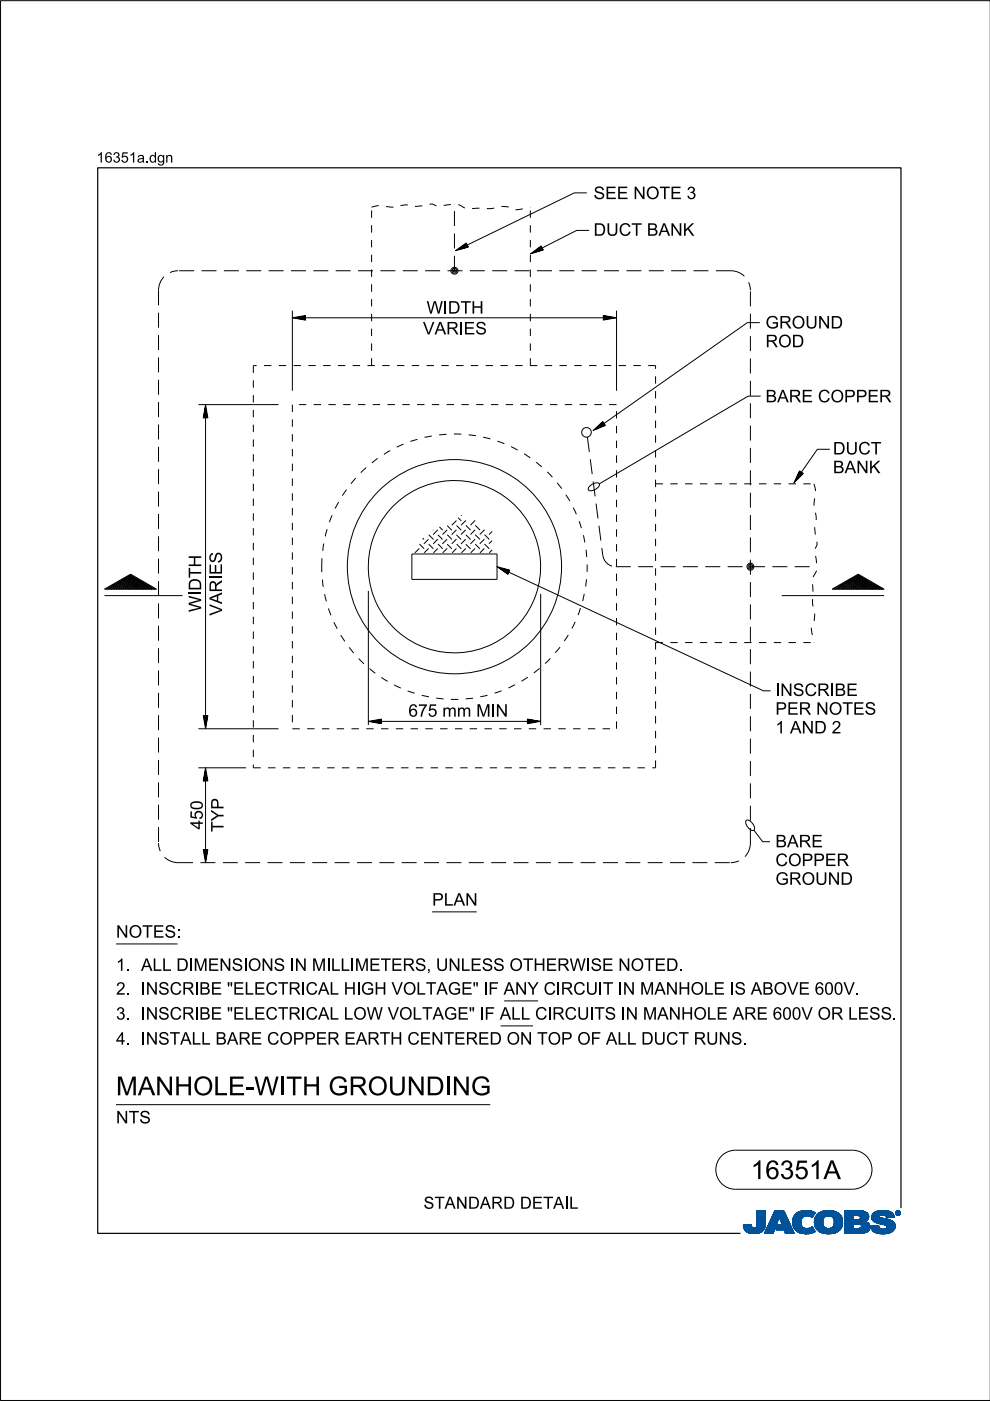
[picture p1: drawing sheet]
<svg xmlns="http://www.w3.org/2000/svg" width="210mm" height="297mm" viewBox="0 0 210 297" stroke-linecap="round" stroke-linejoin="round" font-family="sans-serif">
<defs><g id="words">
<g font-size="4">
<text x="24.6" y="232.2">M</text>
<text x="29.2" y="232.2">AN</text>
<text x="36.9" y="232.2">H</text>
<text x="40.9" y="232.2">OLE-</text>
<text x="60.7" y="232.2">TH</text>
<text x="69.6" y="232.2">GROUN</text>
<text x="90.3" y="232.2">DI</text>
<text x="95.8" y="232.2">N</text>
<text x="99.8" y="232.2">G</text>
<text x="159.2" y="250">16351A</text>
</g>
<g font-size="2.6">
<text x="125.8" y="42.2">SEE N</text>
<text x="137" y="42.2">OTE 3</text>
<text x="125.8" y="50">DUCT BAN</text>
<text x="144.8" y="50">K</text>
<text x="89.7" y="70.9">VARI</text>
<text x="90.4" y="66.5">W I</text>
<text x="95" y="66.5">DTH</text>
<text x="98.3" y="70.9">ES</text>
<text x="162.3" y="69.7">GROUN</text>
<text x="176.1" y="69.7">D</text>
<text x="162.3" y="73.6">ROD</text>
<text x="162.3" y="85.3">BARE COPPER</text>
<text x="176.6" y="100.3">BAN</text>
<text x="176.6" y="96.4">DUCT</text>
<text x="184.2" y="100.3">K</text>
<text x="42.7" y="129.8" transform="rotate(-90 42.7 129.8)">WIDTH</text>
<text x="47.1" y="130.5" transform="rotate(-90 47.1 130.5)">VARIES</text>
<text x="164.4" y="147.6">I</text>
<text x="168.1" y="147.6">SCRI</text>
<text x="176.9" y="147.6">BE</text>
<text x="86.6" y="152">675mm M</text>
<text x="104.1" y="152">I</text>
<text x="164.4" y="155.5">1AN</text>
<text x="164.4" y="151.5">PER N</text>
<text x="172.6" y="155.5">D 2</text>
<text x="175.7" y="151.5">OTES</text>
<text x="43" y="175.9" transform="rotate(-90 43 175.9)">450</text>
<text x="47.4" y="176.4" transform="rotate(-90 47.4 176.4)">TYP</text>
<text x="164.4" y="179.7">BARE</text>
<text x="164.4" y="183.6">COPPER</text>
<text x="164.4" y="187.6">GROUN</text>
<text x="178.2" y="187.6">D</text>
<text x="91.6" y="192">PLAN</text>
<text x="24.6" y="198.8">N</text>
<text x="27.3" y="198.8">OTES:</text>
<text x="24.6" y="205.8">1. ALLDI</text>
<text x="58" y="205.8">S I</text>
<text x="78.3" y="205.8">ETERS,UN</text>
<text x="125.2" y="205.8">SE N</text>
<text x="133.7" y="205.8">OTED.</text>
<text x="24.6" y="210.9">2. I</text>
<text x="42.2" y="210.9">BE &quot;</text>
<text x="49.4" y="210.9">ELECTRI</text>
<text x="64.8" y="210.9">CALH</text>
<text x="76.5" y="210.9">GH</text>
<text x="83" y="210.9">VOLTAGE&quot;I</text>
<text x="103.5" y="210.9">F AN</text>
<text x="111.8" y="210.9">Y CI</text>
<text x="118.9" y="210.9">RCUI</text>
<text x="138.7" y="210.9">AN</text>
<text x="146.4" y="210.9">OLE I</text>
<text x="155.7" y="210.9">S ABOVE 600V.</text>
<text x="24.6" y="216.2">3. I</text>
<text x="24.6" y="221.5">4. I</text>
<text x="33.5" y="221.5">STALLBARE COPPER EARTH</text>
<text x="42.2" y="216.2">BE &quot;</text>
<text x="49.4" y="216.2">ELECTRI</text>
<text x="64.8" y="216.2">CALLOW</text>
<text x="82.2" y="216.2">VOLTAGE&quot;I</text>
<text x="86.4" y="221.5">CEN</text>
<text x="94.1" y="221.5">TERED ON</text>
<text x="102.7" y="216.2">F ALLCI</text>
<text x="113.9" y="221.5">TOP OF ALLDUCT RUN</text>
<text x="117.1" y="216.2">RCUI</text>
<text x="126" y="216.2">TS I</text>
<text x="139.3" y="216.2">AN</text>
<text x="147" y="216.2">OLE ARE 600V OR LESS.</text>
<text x="24.6" y="238.2">N</text>
<text x="27.3" y="238.2">TS</text>
<text x="89.8" y="256.3">STAN</text>
<text x="99.2" y="256.3">DARD DETAI</text>
<text x="120.6" y="256.3">L</text>
</g>
<g font-size="2.2">
<text x="20.5" y="34.5">16351a.</text>
<text x="31.6" y="34.5">dgn</text>
</g>
</g></defs>
<g fill="none" stroke="#00539a" stroke-width=".21">
<path d="M157.6 259.8h1.7M157.6 259.9h1.7M157.6 259.9l1.7 .1M157.6 260h1.8M158.1 259.7h1.2M159.3 259.7h-1.7l.1 .7M159.3 259.7h-.9M159.3 259.7l.1 .3M159.4 260l.1 .3M160.4 260l-.2 .3h2M160.5 259.6h1.8M160.5 259.6l-.1 .4"/>
<path d="M160.5 259.7h1.8M160.5 256.7v2.9M160.5 256.9h1.8M160.5 257.5h1.8M160.5 256.7h1.8v2.7M160.5 256.8h1.8M160.5 256.8l1.8 .1M160.5 256.9l1.8 .1M160.5 257h1.8M160.5 257.1h1.8M160.5 257.2h1.8M160.5 257.2l1.8 .1"/>
<path d="M160.5 257.3h1.8M160.5 257.4h1.8M160.5 257.4l1.8 .1M160.5 257.6h1.8M160.5 257.6l1.8 .1M160.5 257.7h1.8M160.5 257.8h1.8M160.5 257.9h1.8M160.5 258h1.8M160.5 258.1h1.8M160.5 258.1l1.8 .1M160.5 258.2h1.8"/>
<path d="M160.5 258.3h1.8M160.5 258.3l1.8 .1M160.5 258.4h1.8M160.5 258.5h1.8M160.5 258.5l1.8 .1M160.5 258.6h1.8M160.5 258.6l1.8 .1M160.5 258.7h1.8M160.5 258.8h1.8M160.5 258.9h1.8M160.5 259h1.8M160.5 259.1h1.8"/>
<path d="M160.5 259.2h1.8M160.5 259.3h1.8M160.5 259.8h1.8M162.2 260h-1.8M162.2 259.9v.3M162.2 259.9h-1.8M162.2 259.8h-1.7M162.3 259.4l-.1 .5M162.3 259.4v-2.7h-1.8v2.9M162.3 259.5h-1.8M162.3 259.6h-1.8M162.3 256.7l-1.8 .1"/>
<path d="M162.3 259.4h-1.8M163.7 258.1h3.1M163.7 258h3.1M163.7 257.9h3M163.8 257.8h2.9M163.8 257.7h2.9M163.8 257.7h2.8M163.9 257.6h2.7M163.9 257.5h2.7M164 257.4h2.5M164 257.3h2.5M164.1 257.2h2.3"/>
<path d="M164.1 257.1h2.3M164.1 257h2.3M164.2 257h2.1M164.2 256.9h2.1M164.2 256.8h2.1M164.3 256.7h1.9l2.2 4.8h-1.9l-.3-.8h-1.7l.4-1h1l-.7-1.7-1.3 3.5h-1.8zM164.5 260h-1.7M164.5 259.9l-1.7 .1M164.5 259.9h-1.7M164.5 259.8l-1.7 .1M164.6 259.8h-1.7M164.6 259.7l-1.7 .1"/>
<path d="M164.6 259.7h-1.7M164.6 259.6h-1.7M164.6 259.5l-1.6 .1M164.7 259.5h-1.7M164.7 259.4l-1.7 .1M164.7 259.4h-1.7M164.7 259.3l-1.6 .1M164.7 259.3h-1.6M164.8 259.2l-1.7 .1M164.8 259.2h-1.7M164.8 259.1l-1.6 .1M164.8 260h2.9"/>
<path d="M164.8 259.1h-1.6M164.8 259.9h2.9M164.8 259l-1.6 .1M164.9 259.9h2.7M164.9 259h-1.7M164.9 259.8h2.7M164.9 258.9h-1.6M164.9 258.8h-1.6M164.9 259.7h2.7M164.9 259.7l-.4 1 3.6 .1M165 258.7h-1.6M165 258.6l-1.6 .1"/>
<path d="M165 258.6h-1.6M165 258.5l-1.6 .1M165 258.5h-1.6M165.1 258.4l-1.6 .1M165.1 258.4h-1.6M165.1 258.3l-1.6 .1M165.1 258.3h-1.6M165.1 258.2l-1.5 .1M165.1 258.2h-1.5M165.2 258.1l-1.6 .1M165.2 258.1h-1.6M165.2 258l.7 1.7h-1"/>
<path d="M165.2 258l.7 1.7M165.3 258.1h1.5M165.3 258.1l1.6 .1M165.3 258.2h1.6M165.3 258.2l1.6 .1M165.3 258.3h1.6M165.4 258.3l1.6 .1M165.4 258.4h1.6M165.4 258.4l1.6 .1M165.4 258.5h1.6M165.4 258.5l1.7 .1M165.4 258.6h1.7"/>
<path d="M165.5 258.6l1.6 .1M165.5 258.7h1.6M165.5 258.8h1.7M165.5 258.9h1.7M165.6 258.9h1.6M165.6 259h1.7M165.6 259l1.7 .1M165.6 259.1h1.7M165.6 259.1l1.7 .1M165.7 259.2h1.7M165.7 259.2l1.7 .1M165.7 259.3h1.7"/>
<path d="M165.7 259.3l1.7 .1M165.7 259.4h1.7M165.8 259.4l1.7 .1M165.8 259.5h1.7M165.8 259.5l1.7 .1M165.8 259.6h1.7M166.2 256.7l2.2 4.8M166.2 256.8l-1.9-.1-2.2 4.8h1.8l1.3-3.5M168 258.9l.4 1.5M168 258.9h1.8M168 259h1.8M168 259.1h1.8"/>
<path d="M168 259.2h1.8M168 259.2l1.8 .1M168 259.3h1.8M168 259.3l1.8 .1M168.1 259.4h1.8M168.1 259.5h1.7M168.1 259.4l1.7 .1M168.1 259.5l1.8 .1M168.1 259.6h1.8M168.1 259.7h1.8M168.1 259.7l1.8 .1M168.1 259.8h1.8"/>
<path d="M168.1 259.8l1.8 .1M168.2 260h1.8M168.2 259.9h1.8M168.3 258l-.3 .9M168.9 257.3l-.6 .7M169.1 257.1h3.6M169.2 257h3.4M169.4 256.9h3.1M169.5 256.9h2.9M169.8 256.8h2.4M169.8 259.1a1.33 1.33 0 0 0 .8 1.4 1.33 1.33 0 0 0 1.5-.3l.2-.1M169.8 259.1h-1.8"/>
<path d="M169.8 259l-1.8 .1M169.9 258.8l-1.9 .1M169.9 258.8h-1.9M169.9 258.7h-1.9M169.9 258.6h-1.8M169.9 258.6l-1.9 .1M169.9 258.5l-1.8 .1M169.9 258.5h-1.8M169.9 258.4l-1.8 .1M170 258.4h-1.9M170 258.4l-.2 .7M170 258.3l-1.8 .1"/>
<path d="M170 258.3h-1.8M170 258.2l-1.8 .1M170.1 258.2h-1.9M170.1 258.1l-.1 .3M170.1 258.1l-1.9 .1M170.2 258.1h-2M170.3 258h-2.1M170.3 256.7l-1.4 .5M170.3 256.7h1.5M170.3 256.7a4 4 0 0 1 2.5 .4M170.4 258h-2.1M170.4 257.9h-2.1"/>
<path d="M170.6 257.8l-2.3 .1M170.6 257.9l-.5 .2M170.8 257.8h-2.5M171.5 256.7l-1.7 .1M171.5 256.7l.6 .1M171.7 257.8h.7M171.8 257.9h.6M171.9 258h.4M172.1 258.1h.2M172.2 258.1h.1M172.3 258h-.3M172.4 257.8h-.8"/>
<path d="M172.4 257.7l-4 .1M172.5 257.7h-4.1M172.5 257.6l-4 .1M172.5 257.6h-4M172.6 257h-3.3M172.6 257.5l-4.1 .1M172.6 257.5h-4M172.6 257.4l-4 .1M172.7 257.4h-4M172.7 259h1.8M172.7 259.2h1.8M172.7 259.3h1.8"/>
<path d="M172.7 259.3l1.8 .1M172.7 259.4h1.8M172.7 257.3l-3.9 .1M172.7 259.5h1.8M172.7 259.5l1.8 .1M172.7 259.6h1.8M172.7 259.7h1.8M172.7 258.6h1.8M172.7 257.3h-3.9M172.8 259.8h1.8M172.8 257.2l-3.9 .1M172.8 259.9h1.8"/>
<path d="M172.8 259.9l.3 .6M172.8 259.8l1.8 .1M172.8 259.9l1.8 .1M172.8 257.2h-3.9M172.8 260h1.8M172.8 257.1l-.6 1.1a1.75 1.75 0 0 0-1.6-.3M172.9 257.1l-3.9 .1M173 257.8l-.3 1.3h1.8M173 257.8h5.3M173.1 257.7h5.2M173.1 257.7h5.1M173.1 257.6h5.1"/>
<path d="M173.2 257.6h4.9M173.2 257.5h4.8M173.4 257.4h4.6M173.4 257.4h4.5M173.5 257.3h4.4M173.6 257.2l4.2 .1M173.6 257.2h4.1M173.7 257.1l4 .1M173.8 257.1h3.8M173.9 257h3.5M174 257h3.3M174.1 256.9h3.2"/>
<path d="M174.2 256.9h2.8M174.4 256.8h2.6M174.5 259h-1.8M174.5 259.2a1.15 1.15 0 0 0 1.3 1.3M174.5 259.2l-1.8-.1 .1 .8M174.5 258.9l-1.8 .1M174.5 258.9h-1.8M174.5 258.8l-1.8 .1M174.5 258.7l-1.8 .1M174.5 258.7h-1.8M174.5 258.6l-1.8 .1M174.5 258.5l-1.8 .1"/>
<path d="M174.6 258.5h-1.9M174.6 256.8h1.9M174.6 258.4l-.1 .8M174.6 258.4h-1.8M174.6 258.4l-1.9 .1M174.6 258.3l-1.8 .1M174.6 258.3h-1.8M174.7 258.2h-1.9M174.7 258.1l-.1 .3M174.8 258.1l-2 .1M174.8 258.1h-1.9M174.9 256.7a3.2 3.2 0 0 1 3.6 1.4l.1 .8-.1 1.1"/>
<path d="M174.9 258l-1.9 .1M175 258h-2M175.1 257.9l-.4 .2M175.1 257.9h-2.1M175.2 257.9h-2.2M175.5 256.7h.7M175.7 257.8l-.6 .1M175.7 257.8l.6 .1M175.7 257.8h-2.7M176 257.8h2.4M176.2 257.9h2.2M176.3 257.9l.5 .5"/>
<path d="M176.4 258h2M176.4 256.7h-1.5a2.68 2.68 0 0 0-1.9 1.1M176.5 258l2 .1M176.5 258.1h2M176.6 258.1h1.9M176.6 258.2h1.9M176.7 258.2l1.8 .1M176.7 258.3h1.8M176.7 258.3l1.9 .1M176.7 259.9h1.8M176.7 258.4h1.9M176.8 258.4l.1 .5"/>
<path d="M176.8 258.4l1.8 .1M176.8 258.5h1.8M176.8 258.6h1.8M176.9 258.8h1.7M176.9 258.8l1.8 .1M176.9 258.7h1.7M176.9 259.4h1.8M176.9 259.2l1.8 .1M176.9 259.1h1.8M176.9 259.2h1.8M176.9 258.9v.3M176.9 259.2a1.11 1.11 0 0 1-1.1 1.3"/>
<path d="M176.9 259h1.8M176.9 258.9h1.8M176.9 259.3h1.8M176.9 259.3l1.8 .1M178 257.4l-4.7 .1M178.4 257.9h-2.1l.5 .5M178.5 259.7l-1.7 .1M178.5 259.8l-1.8 .1M178.5 259.8h-1.7M178.5 260l-.2 .5M178.5 259.9l-1.8 .1M178.5 260h-1.8"/>
<path d="M178.6 259.7h-1.8M178.6 258.5l-1.8 .1M178.6 259.6h-1.8M178.6 259.5l-1.8 .1M178.6 259.5h-1.8M178.7 259.4h-1.8M179.1 259.7h1.8M179.1 259.5h5.2M179.1 256.9h4.4M179.1 257.5h5M179.1 256.8h4M179.1 256.8h3.4"/>
<path d="M179.1 257h4.5M179.1 257.1h4.7M179.1 257.1l4.7 .1M179.1 257.2h4.8M179.1 257.2l4.8 .1M179.1 257.3h4.8M179.1 257.3l4.9 .1M179.1 257.4h4.9M179.1 257.4l5 .1M179.1 257.6h5M179.1 257.6l5 .1M179.1 257.7h5"/>
<path d="M179.1 257.7l1.8 .1M179.1 257.8h1.8M179.1 257.9h1.8M179.1 258h1.8M179.1 258.1h1.8M179.1 258.2h1.8M179.1 258.3h1.8M179.1 258.4h1.8M179.1 258.5h1.8M179.1 258.5l1.8 .1M179.1 258.6h4.8M179.1 258.7h4.7"/>
<path d="M179.1 258.7h4.6M179.1 258.8h4.5M179.1 258.9h4.5M179.1 258.9h4.3M179.1 259h4.4M179.1 259l4.5 .1M179.1 259.1h4.6M179.1 259.1l4.7 .1M179.1 259.2h4.8M179.1 259.2l4.9 .1M179.1 259.3h5M179.1 259.3l5.1 .1"/>
<path d="M179.1 259.4h5.1M179.1 259.4l5.1 .1M179.1 259.5l1.8 .1M179.1 259.6h1.8M179.1 259.8h1.8M179.1 259.9h1.8M179.1 260h1.8M180.9 257.7v.9M181.8 259.5h-.9v1v-1M181.8 259.5h.2M181.8 259.5l.8 .3M182.1 257.7l2.1 .1"/>
<path d="M182.2 257.8h2M182.2 259.5l2.1 .1M182.3 258.5h1.7M182.3 258.5l-1.4 .1M182.3 257.9h1.9M182.4 257.9h1.8M182.4 257.9v.1M182.4 257.9l-.4-.2h-1.1v.9M182.4 258h1.8M182.4 258v.3M182.4 258.3l-.1 .2M182.4 259.6h1.9"/>
<path d="M182.4 258.1h1.8M182.4 258.1l1.8 .1M182.4 258.2h1.8M182.5 259.7h1.9M182.5 256.9l1.1 .1M182.5 259.7l1.9 .1M182.6 259.8h1.8M182.6 259.8v.4l-.2 .2M182.7 259.9h1.7M182.9 256.8h-3.8v4.7M183.3 256.9l-4.2-.1v4.7M183.6 257l.4 .4"/>
<path d="M183.9 259.2l.2 .2M184 258.5l-2.1 .1M184 258.5h-1.8M184 257.4l.1 .2M184.1 258.4l-.8 .6 .6 .2M184.1 258.4h-1.8M184.1 258.3l-1.7 .1M184.1 258.3h-1.7M184.1 257.6l.1 .6M184.1 258.2l-1.7 .1M184.1 259.4l.3 .5v.6M184.2 258.2l-.1 .2"/>
<path d="M184.2 258h-1.8M184.4 259.9h-1.7M184.5 260h-1.8M184.6 259.9v.2M184.6 259.9h1.7M184.6 260h1.7M184.8 258.1h1.7M184.8 258l.2 .7M184.8 258h1.7M184.8 258.3h2.5M184.8 258.3l2.8 .1M184.8 258.1l1.8 .1"/>
<path d="M184.8 258.2h2M184.8 258.4h3M184.8 258.4l3.2 .1M184.9 258.2l2.1 .1M184.9 257.6h4.6M184.9 258.5h3.4M184.9 258.5l3.6 .1M184.9 258.6h3.7M184.9 257.5h4.5M185 257.5h4.4M185 258.6l3.7 .1M185 258.7h3.9"/>
<path d="M185 258.7l.6 .4M185 257.4h4.3M185 257.4h4.4M185.1 258.7l3.9 .1M185.1 258.8h.7M185.1 257.3h4.1M185.2 258.9h.6M185.2 258.9l4.1 .1M185.3 257.2h3.9M185.3 259h4M185.3 257.1l3.8 .1M185.4 257.1h3.7"/>
<path d="M185.4 259l4 .1M185.5 257h3.5M185.5 259.1h4M185.6 259.1l3.9 .1M185.6 259.1l.5 .2M185.7 259.2h3.9M185.7 256.9h3M185.8 259.2l3.8 .1M185.8 258.9h3.4M185.9 258.8h3.2M185.9 256.8h2.7M185.9 256.8l-.8 .5-.3 .7"/>
<path d="M185.9 256.8l.7-.1a3.3 3.3 0 0 1 2.7 .6h-4.2M186 259.3h3.6M186.1 256.8h2.3M186.1 259.4h3.6M186.1 259.3l1.5 .4 .4 .2M186.3 259.8l-.5 .1M186.3 259.8l-1.7 .1M186.3 259.8v.3M186.3 259.4h3.4M186.4 257.9h-1.6M186.4 257.9l.1 .1M186.5 257.9h-1.7"/>
<path d="M186.5 257.8h-1.7M186.5 258v.1M186.5 257.8l-.1 .1M186.5 257.7h-1.6M186.5 259.4l3.2 .1M186.5 258.1l.1 .1M186.6 257.6l-1.7 .1M186.6 258.2l.4 .1M186.7 256.7h.8M186.7 259.5h3M186.8 257.6h-1.9M186.9 259.5l2.9 .1"/>
<path d="M187 258.3l1.7 .4 .9 .6M187.2 259.6h2.6M187.3 257.6h2.2M187.4 259.7h2.4M187.6 257.6l1.9 .1M187.6 259.7h2.2M187.6 257.7h2M187.7 257.7a1.07 1.07 0 0 0-1.2 .1M187.7 257.7l.1 .1M187.7 257.8h1.9M187.8 257.8h1.7M187.8 256.7h-1.3"/>
<path d="M187.8 257.8l.1 .4M187.8 257.9h1.7M187.8 257.9h1.8M187.9 258h1.7M187.9 258l1.7 .1M187.9 258.1h1.1M187.9 258.1h1.7M187.9 259.9h1.9M188 259.9l.1 .2M188 260h1.8M188.1 257h-2.6M188.2 257h.6"/>
<path d="M188.7 256.9h-2.9M189.3 257.3l.3 .8-1.7 .1M189.6 259.3l.2 .4v.6M189.8 259.9l-1.8 .1M189.8 259.8h-2.1M189.8 259.8h-1.9M189.9 257.2v.1M189.9 257.1h.1M189.9 257.2h.1M189.9 257.3h.1M189.9 257.3l.2 .3M190 257.4h.1"/>
<path d="M190 257.4l.1 .1M190 257.5h.2M190 257.2v.1M190 257.2l.2 .3M190 257.3l.2 .2M190 257.1h-.1M190 257h-.1M190.1 257h-.2M190.1 257.5l.2 .1M190.1 256.9h-.1M190.1 257.6h.6M190.2 256.8l-.1 .1"/>
<path d="M190.2 257.5l.2 .1M190.2 257.5l-.1 .1M190.2 257.6h.4M190.2 256.9h.4M190.2 256.9h.4l-.1 .3 .2 .3-.3-.3-.2 .3zM190.2 256.9v.6l.1-.3 .3 .3M190.2 257h.4M190.2 257.1h.1M190.2 257.1h.5M190.2 257.2h.5M190.2 257.2l.3 .1M190.2 257.3h.1"/>
<path d="M190.2 257.4h.1M190.2 257.4l.1 .1M190.2 256.8h-.1M190.3 257h.2v.1l-.2 .1zM190.3 257v.2M190.3 257h-.1M190.4 257.2l.2 .3M190.4 257.6h.1M190.4 256.8h-.2l-.2 .4M190.4 256.7a.5 .5 0 0 1 .5 .5 .5 .5 0 0 1-.5 .5M190.4 256.8l.4 .2v.2M190.4 256.7a.5 .5 0 0 0-.5 .5 .5 .5 0 0 0 .5 .5l-.3-.1"/>
<path d="M190.4 256.8l.3 .1 .1 .3M190.4 256.7l-.4 .2-.1 .3M190.4 256.7v.1M190.4 257.6v.1M190.4 256.7l.3 .1 .2 .4M190.4 257h-.1l.1 .2M190.4 257l.2 .1-.2 .1M190.4 257h.1M190.5 257.3h.1M190.5 257.3l.1 .1M190.5 257.2l.2 .3M190.5 257.4h.1"/>
<path d="M190.5 257.1h.2M190.5 257.4l.2 .1M190.5 257l-.1 .2M190.5 256.7h-.3M190.6 257.5h.2M190.6 256.8h.1M190.6 257.1l-.1 .1M190.7 257.1h-.1M190.7 257.1l-.2 .1M190.7 257.1l-.5-.2v.6l.1-.3M190.7 257h-.1M190.7 256.8l.1 .1"/>
<path d="M190.7 256.8h-.6M190.7 256.9h.2M190.8 257h.1M190.8 257.6h-.2M190.8 257.2v.2l-.4 .2M190.8 257.2l-.1 .3-.3 .1M190.8 257.1h.1M190.8 257.2h.1M190.9 257.4l-.2 .1M190.9 257.4h-.1M190.9 257.3l-.1 .1M190.9 257.3h-.1"/>
<path d="M190.9 257.2h.1M190.9 257.2l-.1 .3-.4 .2M190.9 257.1h-.1M157.7 260.1h1.7M157.7 260l1.7 .1M157.7 260.2h1.8M157.7 260.2l1.8 .1M157.7 260.3h1.8M157.7 260.3l1.9 .1M157.7 260.4h4.4M157.7 260.4l.4 .5M157.7 260.4l4.4 .1"/>
<path d="M157.8 260.5h4.3M157.8 260.6h4.3M157.8 260.7h4.2M157.9 260.7h4.1M157.9 260.8h4M158 260.8h3.9M158 260.9h3.9M158.1 260.9h3.3M158.1 261h3.6M158.2 261h3.5M158.3 261.1h3.2M158.4 261.2h3.1"/>
<path d="M158.5 261.2h2.9M158.6 261.3h2.7M158.7 261.4h2.4M158.8 261.4h2.1M159.1 261.5h1.6M159.5 260.3l.3 .1 .4-.1M159.7 261.5h.7M160.9 261.4h.1M161.5 260.9h.2M161.6 261.1h-3.3M162.1 260.3l-2 .1M162.2 260.2l-1.9 .1"/>
<path d="M162.2 260.2a2.25 2.25 0 0 1-2.8 1.3l-.9-.2-.4-.4M162.2 260.2h-1.9M162.2 260.1l-1.8 .1M162.2 260.1h-1.8M162.2 260l-1.8 .1M164 261.4h-1.9M164 261.3l-1.9 .1M164 261.3h-1.8M164 261.2l-1.8 .1M164 261.2h-1.8M164.1 261.1l-1.9 .1M164.1 261.1h-1.8"/>
<path d="M164.1 261l-1.8 .1M164.1 261h-1.8M164.1 260.9l-1.8 .1M164.2 260.9h-1.8M164.2 260.8l-1.8 .1M164.2 260.8h-1.8M164.2 260.7l-1.8 .1M164.2 260.7h-1.7M164.2 260.6l-1.7 .1M164.3 260.6h-1.8M164.3 260.5h-1.8M164.3 260.4l-1.7 .1"/>
<path d="M164.3 260.4h-1.7M164.3 260.3l-1.7 .1M164.4 260.3h-1.8M164.4 260.2l-1.7 .1M164.4 260.2h-1.7M164.4 260.1l-1.7 .1M164.4 260.1h-1.7M164.5 260l-1.8 .1M164.5 260.7h3.5M164.6 260.7h3.4M164.6 260.6h3.4M164.6 260.5h3.4"/>
<path d="M164.6 260.5h3.3M164.6 260.4h3.3M164.7 260.4h3.2M164.7 260.3h3.2M164.7 260.3h3.1M164.7 260.2h3.1M164.8 260.1h3M164.8 260.1h2.9M166.3 260.8h1.8M166.3 260.8l1.8 .1M166.3 260.9h1.8M166.3 260.9l1.8 .1"/>
<path d="M166.3 261h1.9M166.3 261l1.9 .1M166.4 261.1h1.8M166.4 261.1l1.8 .1M166.4 261.2h1.9M166.4 261.2l1.9 .1M166.4 261.3h1.9M166.5 261.3l1.8 .1M166.5 261.4h1.9M166.5 261.5h1.9M166.5 261.5l-.3-.8 .3 .8h1.9M168.2 260l1.9 .1"/>
<path d="M168.2 260.1h1.9M168.2 260.1l1.9 .1M168.2 260.2h2M168.3 260.2l2 .1M168.3 260.3h2.1M168.3 260.3l2.2 .1M168.3 260.4h2.5M168.4 260.4l.6 .7M168.4 260.4l4.1 .1M168.5 260.5h4M168.5 260.6h4M168.6 260.7h4"/>
<path d="M168.6 260.7l4 .1M168.7 260.8h3.9M168.7 260.8l4 .1M168.8 260.9h3.9M168.9 260.9l3.8 .1M168.9 261h3.9M169 261l3.8 .1M169 261.1h3.9M169 261.1a4.2 4.2 0 0 0 3.8 0M169.1 261.1h3.8M169.2 261.2h3.5M169.3 261.3h3.2"/>
<path d="M169.5 261.4h2.8M169.6 261.4h2.6M170 261.5h2M170.6 261.6h.4M171.5 260.4h.9M171.6 260.4h.8M171.8 261.5h-1.5M171.8 260.3h.6M172 260.3h.3M172 260.2h.3M172.1 260.2h.2M172.2 260.1h.1"/>
<path d="M172.3 260.1l.6 1M172.6 261.2l-3.3 .1M172.8 260.1h1.9M172.9 260.1l1.9 .1M172.9 260.2h1.9M172.9 260.2l2 .1M172.9 260.3h2.2M173 260.3l2.1 .1M173 260.4h2.4M173 260.4h5.3M173.1 260.5h5.2M173.1 260.5l.7 .6 .8 .4"/>
<path d="M173.1 260.6h5.2M173.2 260.6h5M173.3 260.7h4.9M173.3 260.7h4.8M173.3 260.8h4.7M173.4 260.9h4.5M173.5 260.9h4.4M173.5 261h4.3M173.6 261h4.2M173.7 261.1h4M173.8 261.1h3.8M173.8 261.2h3.7"/>
<path d="M174 261.2h3.4M174.2 261.4h2.9M174.3 261.4h2.7M175.1 261.5h1.4M175.3 261.6h.4M176.6 260.2h1.9M177 261.4l-1 .2-1.4-.1h2.2M177.3 261.3h-3.3M178.1 260.8h-4.8M178.3 260.5l-.6 .6-.7 .3M178.3 260.4h-2.2M178.4 260.3l-2.2 .1"/>
<path d="M178.4 260.3h-2l-.6 .2M178.5 260.2l-2.1 .1M178.5 260.2h-2M178.5 260.1h-1.9M178.5 260l-1.9 .1M179.1 261.5h3.4M179.1 260.1h1.8M179.1 260.1l1.8 .1M179.1 260.2h1.8M179.1 260.2l1.8 .1M179.1 260.3h1.8M179.1 260.4h1.8"/>
<path d="M182.3 260.4h2.1M182.4 260.4h2M182.4 260.4l-.6 .1M183.1 261.4l-4 .1M183.4 261.3l-4.3 .1M183.5 261.3h-4.4M183.7 261.3h-.1M183.7 261.2l-4.6 .1M183.8 261.2h-4.7M183.9 261.1l-4.8 .1M184 261.1h-4.9M184 261l-4.9 .1"/>
<path d="M184.1 261l-.8 .4-1.1 .1M184.1 261h-5M184.1 260.9l-5 .1M184.2 260.9h-5.1M184.2 260.8l-5.1 .1M184.3 260.8h-5.2M184.3 260.7l-5.2 .1M184.3 260.7h-5.2M184.4 260.6l-5.3 .1M184.4 260.6h-5.3M184.4 260.5h-5.3M184.4 260.5l-.3 .5"/>
<path d="M184.4 260.4l-5.3 .1M184.5 260l-1.8 .1M184.5 260.2l-2 .1M184.5 260.3h-2M184.5 260.1h-1.9M184.5 260.2h-1.9M184.6 260.1l.1 .3M184.6 260.1h1.7M184.6 260.1h1.8M184.6 260.1l1.8 .1M184.6 260.2h1.8M184.6 260.2l1.8 .1"/>
<path d="M184.7 260.3h1.8M184.7 260.3l1.8 .1M184.7 260.4a2.52 2.52 0 0 0 2.7 1.2M184.7 260.4h1.9M184.7 260.5h2M184.7 260.5h2.1M184.8 260.6h2.1M184.8 260.6h4.8M184.8 260.7h4.7M184.9 260.8h4.6M184.9 260.8h4.5M185 260.9h4.4"/>
<path d="M185.1 260.9h4.3M185.1 261h4.3M185.2 261.1h4M185.2 261.1h3.9M185.3 261.2h3.7M185.4 261.2h3.5M185.5 261.3h3.4M185.7 261.3h3.1M185.8 261.4h2.7M185.9 261.5h2.4M186.3 260.1a1.08 1.08 0 0 0 1.4 .5M186.4 261.5h1.6"/>
<path d="M186.6 261.6h.9M188 260.4h1.8M188 260.4l-.3 .2M188.1 260.3h1.7M188.1 260.1l-.1 .3M188.1 260.2h1.7M188.3 261.5l-.9 .1M188.9 261.3l-.6 .2M189.3 261.1h-4.1M189.4 260.9l-.5 .4M189.6 260.7h-4.8M189.7 260.6h-2"/>
<path d="M189.7 260.5h-1.9M189.7 260.5h-1.8M189.7 260.4h-1.7M189.7 260.3h-1.6M189.8 260.2h-1.7M189.8 260.3l-.4 .6M189.8 260.1h-1.7M189.8 260h-1.7"/>
<circle cx="190.4" cy="257.2" r=".51"/>
<circle cx="190.4" cy="257.2" r=".42"/>
</g>
<g fill="none" stroke="#000" stroke-width=".21">
<path d="M210 .1h-209.9v296.8h209.9M124.4 40.9h-2.6l-23.4 11.4 .3-.2 .1 .1-.8 .3 .7-.6 .2 .4-1.3 .4 1.2-.8 .4 .4-2.1 .6 1.7-1.2 .5 .7-2.7 .8 2.3-1.7 .4 .9M124.9 48.9h-2.6l-8 4 .2-.2 .2 .2-.8 .2 .7-.5 .2 .3-1.3 .4 1.2-.8 .4 .5-2.1 .6 1.7-1.3 .5 .7-2.7 .8 2.2-1.7 .5 .9M62 65.9v16.9M62 67.4h68.7M64.8 67.4h-.7l.3-.1v.2l-.8-.1 .9-.2v.4l-1.4-.2 1.5-.2 .1 .6-2.1-.4 2.1-.4 .1 .9-2.8-.5 2.8-.5v1M127.9 66.9v1l2.8-.5-2.8-.5 .1 .8 2.1-.3-2.1-.4 .1 .6 1.5-.2-1.4-.3v.4l.9-.1-.8-.2v.2h.3h-.7M130.7 65.9v16.9M161.1 68.4h-2.6l-31 21.8 .2-.2 .1 .1-.7 .3 .6-.6 .3 .4-1.3 .5 1.1-1 .4 .5-1.9 .8 1.5-1.5 .5 .7-2.6 1.1 2.1-1.9 .5 .8M42.1 85.8h17M43.1 88.6h1l-.5-2.8-.5 2.8 .8-.1-.3-2.1-.4 2.1 .6-.1-.2-1.5-.3 1.4h.4l-.1-.9-.1 .8h.1v-.3v.7M43.6 85.8v68.7"/>
<path d="M161.3 84h-2.7l-31.5 18.6M175.9 95.3h-2.6l-3.8 5.4 .1-.3 .2 .1-.6 .6 .4-.8 .4 .2-1 1 .6-1.3 .6 .2-1.5 1.5 .9-1.9 .7 .4-2 2 1.2-2.6 .8 .6M87.3 117.5h18.1v5.3h-18.1zM88.9 116.3l-.9 .9M88.9 115.3l1 1.1M89.6 114.1l.3 .3M90.9 114.3l-1 1M90.9 116.3l-1 .9M90.9 115.4l1 1M90.9 113.4l1 1M91.8 112.3l.1 .1M92.8 112.3l-1 1.1"/>
<path d="M92.8 116.3l-.9 .9M92.8 114.3l-.9 1M92.8 113.4l1 1M92.9 115.3l1 1.1M93.2 111.7l.7 .7M94.8 114.3l-1 1M94.8 116.3l-.9 .9M94.8 112.3l-1 1M94.8 111.4l1 1M94.8 115.4l1 1M94.8 113.4l1 1M96.8 112.3l-1 1.1"/>
<path d="M96.8 110.4l-1 1M96.8 114.3l-1 1M96.8 116.3l-.9 .9M96.8 113.4l1 1M96.8 111.4l1 1M96.8 115.4l1 1M97.1 109.8l.7 .6M97.9 109.2l-.1 .2M98.7 114.3l-1 1M98.7 112.3l-1 1M98.8 115.4l1 1M98.8 116.3l-1 .9"/>
<path d="M98.8 110.3l-1 1M98.8 113.4l1 1M98.8 111.4l1 1M100.7 116.3l-.9 .9M100.7 114.3l-1 1M100.7 112.3l-.9 1M100.7 110.3l-.9 1M100.7 115.4l1 1M100.8 111.4l1 1M100.8 113.4l1 1M102.7 116.3l-.9 .9M102.7 114.3l-1 1"/>
<path d="M102.7 113.4l1 1M102.7 112.3l-1 1M102.7 115.3l1 1.1M104.3 112.7l-.6 .6M104.3 114.6l-.6 .7M104.3 116.6l-.6 .6M125.1 103a1.61 1.61 0 0 1 2-.4 1.69 1.69 0 0 1-2.4 1.2v-.3zM22.2 124.9l5.5-3.2 5.5 3.2zM22.2 126.3h16.5M22.9 124.5l.8 .4M23.3 124.3l1 .6M23.5 124.1l1.4 .8"/>
<path d="M23.8 124l1.6 .9M24 123.9l1.8 1M24.3 123.7l2 1.2M24.5 123.6l2.3 1.3M24.7 123.4l2.6 1.5M24.9 123.3l2.7 1.6M25.2 123.2l2.9 1.7M25.3 123.1l3.1 1.8M25.6 123l3.3 1.9M25.7 122.9l3.5 2M25.9 122.8l3.7 2.1M26.1 122.7l3.8 2.2"/>
<path d="M26.2 122.6l4 2.3M26.3 122.5l4.2 2.4M26.5 122.4l4.3 2.5M26.7 122.4l4.3 2.5M26.8 122.3l4.6 2.6 .9-.5M27 122.2l4.7 2.7M27.1 122.1l4.9 2.8M27.3 122l4.9 2.9M27.4 121.9l5.2 3M27.6 121.9l5.2 3M27.9 121.8l-5.3 3.1M28 122l-5 2.9-.4-.2"/>
<path d="M28.3 122.2l-4.8 2.7M28.6 122.3l-4.5 2.6M28.9 122.5l-4.3 2.4M29.2 122.7l-3.9 2.2M29.5 122.8l-3.5 2.1M29.8 123l-3.3 1.9M30.2 123.2l-3 1.7M30.5 123.3l-2.7 1.6M30.7 123.5l-2.3 1.4M31.1 123.7l-2.1 1.2M31.4 123.9l-1.7 1M31.8 124.1l-1.5 .8"/>
<path d="M32 124.2l-1.1 .7M32.6 124.6l-.5 .3M32.9 124.8l-.2 .1M78.1 125.3v28.4M107.7 121.8l.4-.9-2.7-.8 2.3 1.7 .3-.8-2.1-.6 1.7 1.2 .2-.6-1.4-.4 1.1 .8 .2-.3-.9-.3 .7 .5v-.2l-.3-.1 54.7 25.5h1.5M114.6 125.9v27.9M165.7 126.3h21.8M176.4 124.9l5.6-3.2 5.5 3.2zM177.2 124.5l.7 .4M177.5 124.3l1.1 .6M177.8 124.1l1.4 .8M178 124l1.7 .9"/>
<path d="M178.3 123.9l1.8 1M178.5 123.7l2.1 1.2M178.8 123.6l2.3 1.3M179 123.4l2.6 1.5M179.2 123.3l2.7 1.6M179.4 123.2l2.9 1.7M179.6 123.1l3.1 1.8M179.8 123l3.4 1.9M180 122.9l3.5 2M180.2 122.8l3.6 2.1M180.4 122.7l3.8 2.2M180.5 122.6l4 2.3"/>
<path d="M180.6 122.5l4.1 2.4M180.8 122.4l4.3 2.5M180.9 122.4l4.4 2.5M181.1 122.3l4.6 2.6M181.2 122.2l4.8 2.7M181.4 122.1l4.9 2.8 .6-.3M181.5 122l5 2.9M181.7 121.9l5.2 3M181.9 121.9l5.2 3M182.2 121.8l-5.4 3.1M182.3 122l-5.1 2.9-.3-.2M182.6 122.2l-4.8 2.7"/>
<path d="M182.9 122.3l-4.6 2.6M183.2 122.5l-4.3 2.4M183.4 122.7l-3.8 2.2M183.8 122.8l-3.6 2.1M184.1 123l-3.3 1.9M184.4 123.2l-3 1.7M184.7 123.3l-2.7 1.6M185 123.5l-2.4 1.4M185.3 123.7l-2 1.2M185.7 123.9l-1.7 1M186 124.1l-1.4 .8M186.3 124.2l-1.2 .7"/>
<path d="M186.5 124.4l-.9 .5M187.2 124.8l-.3 .1M42.1 154.5h17M43.6 151.7v.7l-.1-.3h.2l-.1 .8-.2-.9h.5l-.3 1.4-.2-1.4 .6-.2-.4 2.1-.4-2.1 .9-.1-.5 2.8-.5-2.8h1M78.1 152.9h36.5M80.9 153h-.7l.3-.1v.2l-.8-.1 .9-.2v.4l-1.4-.2 1.5-.3 .1 .6-2.1-.3 2.1-.4 .1 .8-2.8-.4 2.8-.5v.9M111.8 152.5v.9l2.8-.5-2.8-.4 .1 .8 2.1-.4-2.1-.4 .1 .7 1.5-.3-1.4-.2v.4l.9-.2-.8-.1v.2l.3-.1h-.7M42.1 162.8h10.1M43.1 165.6h1l-.5-2.8-.5 2.8 .8-.1-.3-2.1-.4 2.1 .6-.1-.2-1.5-.3 1.4h.4l-.1-.9-.1 .8h.1v-.3v.7M43.6 162.8v20.1M158.2 173.9a1.69 1.69 0 0 1 1.7 2.1 1.69 1.69 0 0 1-1.7-2.1zM159.8 176l1.9 2.5h1.6"/>
<path d="M43.6 180.1v.7l-.1-.3h.2l-.1 .8-.2-.9h.5l-.3 1.4-.2-1.5 .6-.1-.4 2.1-.4-2.1 .9-.1-.5 2.8-.5-2.8h1M91.6 193.3h9.5M24.6 200.1h13M106.1 217.5h6.9M106.9 212.2h7.2M24.6 234.2h79.3M153 245.1l1.3-.9 1.6-.3h24.8a4.1 4.1 0 0 1 4.2 4.1 4.1 4.1 0 0 1-4.2 4.1h-24.8a4.1 4.1 0 0 1-3.8-2.5 4.1 4.1 0 0 1 .9-4.5z"/>
<circle cx="96.3" cy="57.4" r=".74"/>
<circle cx="96.3" cy="57.4" r=".23"/>
<circle cx="96.4" cy="57.4" r=".5"/>
<circle cx="124.4" cy="91.7" r="1.02"/>
<circle cx="96.4" cy="120.1" r="18.3"/>
<circle cx="96.4" cy="120.1" r="22.7"/>
<circle cx="159.1" cy="120.1" r=".74"/>
<circle cx="159.1" cy="120.1" r=".5"/>
<circle cx="159.1" cy="120.1" r=".23"/>
</g>
<g fill="none" stroke="#000" stroke-width=".21" stroke-dasharray="1.6 1.6" stroke-linecap="butt">
<path d="M78.8 43.9a8.3 8.3 0 0 1 4.3 0h1.1a4 4 0 0 1 3.4-.1l2.6-.3a2.2 2.2 0 0 1 2.5 .2l1.4-.1a8.6 8.6 0 0 1 3.4-.1 3.7 3.7 0 0 0 3.4 .7l.9-.1a8.3 8.3 0 0 0 4.3-.3 4.5 4.5 0 0 1 3 .7l3.3-.6M53.7 77.5v85.3M78.8 77.5v-33.6M112.4 77.5v-33.6M139 77.5h-85.3M62 85.8v68.7M130.7 85.8h-68.7M68.2 119.8a28.1 28.1 0 0 0 41.3 25.2 28.1 28.1 0 0 0 2.4-48.3 28.1 28.1 0 0 0-43.6 21l-.1 2.1M139 102.6h33.6M172.6 102.6a8.3 8.3 0 0 1 0 4.3v1a4 4 0 0 1 .1 3.5l.3 2.6a2.22 2.22 0 0 1-.2 2.5l.1 1.4a8.6 8.6 0 0 1 .1 3.3 3.7 3.7 0 0 0-.7 3.5l.1 .9a8.3 8.3 0 0 0 .3 4.3 4.5 4.5 0 0 1-.7 3l.6 3.3M139 136.2h33.6M62 154.5h68.7"/>
<path d="M130.7 154.5v-68.7M53.7 162.8h85.3M139 162.8v-85.3"/>
</g>
<path d="M96.4 57.4v-13.1M155 57.4h-117.2M155 57.4a4.1 4.1 0 0 1 4.1 4.2M33.6 61.6v117.1M33.6 61.6a4.1 4.1 0 0 1 4.2-4.2M124.5 92.7l3.3 25M127.8 117.7a2.75 2.75 0 0 0 2.7 2.4M130.6 120.1h41.6M159.1 178.7v-117.1M159.1 178.7a4.1 4.1 0 0 1-4.1 4.2M37.8 182.9h117.2M37.8 182.9a4.1 4.1 0 0 1-4.2-4.2" fill="none" stroke="#000" stroke-width=".21" stroke-dasharray="3.2 1.6" stroke-linecap="butt"/>
<path d="M191 256.1v-220.5h-170.3v225.9h136.3" fill="none" stroke="#000" stroke-width=".25"/>
<g fill="#000">
<path d="M34.1 208.4a1 1 0 0 1 1.6 .6h-.3a.62 .62 0 0 0-.6-.5 .62 .62 0 0 0-.6 .5l.1 .2a1.53 1.53 0 0 1 1.5 .9 1.06 1.06 0 0 1-1.1 .8 1.06 1.06 0 0 1-1-.9h.3a.71 .71 0 0 0 .7 .6 .71 .71 0 0 0 .7-.5l-.4-.3a.97 .97 0 0 1-1.1-1.2z" fill-rule="evenodd"/>
<path d="M34.1 213.7a1 1 0 0 1 1.6 .6h-.3a.62 .62 0 0 0-.6-.5 .62 .62 0 0 0-.6 .5l.1 .2a1.52 1.52 0 0 1 1.5 .9 1.06 1.06 0 0 1-1.1 .8 1.06 1.06 0 0 1-1-.9h.3a.71 .71 0 0 0 .7 .6 .71 .71 0 0 0 .7-.6l-.4-.2a.97 .97 0 0 1-1.1-1.3z" fill-rule="evenodd"/>
<path d="M36.6 208.5a1.12 1.12 0 0 1 1.8 .5h-.3a.86 .86 0 0 0-1.2-.4 .86 .86 0 0 0-.4 1.2 .8 .8 0 0 0 .7 .8 .8 .8 0 0 0 .9-.6h.4a1.21 1.21 0 0 1-1.6 .9 1.21 1.21 0 0 1-.7-1.6z" fill-rule="evenodd"/>
<path d="M36.6 213.8a1.12 1.12 0 0 1 1.8 .5h-.3a.86 .86 0 0 0-1.2-.4 .86 .86 0 0 0-.4 1.2 .8 .8 0 0 0 .7 .8 .8 .8 0 0 0 .9-.6h.4a1.21 1.21 0 0 1-1.6 .9 1.21 1.21 0 0 1-.7-1.6z" fill-rule="evenodd"/>
<path d="M38.9 208.2v2.7h.3v-1.2h.4a.8 .8 0 0 1 .8 .6l.3 .6h.5l-1-1.2a.73 .73 0 0 0 .8-.8 .73 .73 0 0 0-1-.7zM39.2 208.5h.9a.46 .46 0 0 1 .5 .5 .46 .46 0 0 1-.6 .4h-.8z" fill-rule="evenodd"/>
<path d="M38.9 213.5v2.7h.3v-1.2h.4a.8 .8 0 0 1 .8 .6l.3 .6h.5l-1-1.2a.73 .73 0 0 0 .8-.8 .73 .73 0 0 0-1-.7zM39.2 213.8h.9a.46 .46 0 0 1 .5 .5 .46 .46 0 0 1-.6 .4h-.8z" fill-rule="evenodd"/>
<path d="M41.3 203.2h.5l.8 2.3 .7-2.3h.5v2.6h-.3v-2.2l-.8 2.2h-.3l-.8-2.2v2.2h-.3z" fill-rule="evenodd"/>
<path d="M44.4 203.2h1.8v.3h-1.5v.8h1.4v.3h-1.4v.9h1.6v.3h-1.9z" fill-rule="evenodd"/>
<path d="M46.8 203.2h.3l1.4 2.1v-2.1h.3v2.6h-.3l-1.4-2v2h-.3z" fill-rule="evenodd"/>
<path d="M49.6 203.4a1 1 0 0 1 1.7 .5l-.3 .1a.62 .62 0 0 0-.7-.5 .62 .62 0 0 0-.6 .5l.2 .2a1.52 1.52 0 0 1 1.5 .9 1.06 1.06 0 0 1-1.1 .8 1.06 1.06 0 0 1-1-.9h.3a.71 .71 0 0 0 .7 .6 .71 .71 0 0 0 .7-.6l-.4-.3a.97 .97 0 0 1-1.1-1.2z" fill-rule="evenodd"/>
<path d="M53.1 203.5a1.34 1.34 0 0 0-.1 2 1.34 1.34 0 0 0 2-.1 1.34 1.34 0 0 0-.1-1.8 1.34 1.34 0 0 0-1.8-.1zM53.4 203.7a.98 .98 0 0 1 1.5 .8 .98 .98 0 0 1-1.5 .8l-.3-.7z" fill-rule="evenodd"/>
<path d="M55.7 203.2h.3l1.4 2.1v-2.1h.3v2.6h-.3l-1.4-2v2h-.3z" fill-rule="evenodd"/>
<path d="M58.5 203.4a1 1 0 0 1 1.7 .5l-.3 .1a.62 .62 0 0 0-.7-.5 .62 .62 0 0 0-.6 .5l.2 .2a1.52 1.52 0 0 1 1.5 .9 1.06 1.06 0 0 1-1.1 .8 1.06 1.06 0 0 1-1-.9h.3a.71 .71 0 0 0 .7 .6 .71 .71 0 0 0 .7-.6l-.4-.3a.97 .97 0 0 1-1.1-1.2z" fill-rule="evenodd"/>
<path d="M56.9 208.5a1.12 1.12 0 0 1 1.8 .5h-.3a.86 .86 0 0 0-1.1-.4 .86 .86 0 0 0-.5 1.2 .8 .8 0 0 0 .7 .8 .8 .8 0 0 0 .9-.6h.4a1.21 1.21 0 0 1-1.6 .9 1.21 1.21 0 0 1-.7-1.6z" fill-rule="evenodd"/>
<path d="M56.9 213.8a1.12 1.12 0 0 1 1.8 .5h-.3a.86 .86 0 0 0-1.1-.4 .86 .86 0 0 0-.5 1.2 .8 .8 0 0 0 .7 .8 .8 .8 0 0 0 .9-.6h.4a1.21 1.21 0 0 1-1.6 .9 1.21 1.21 0 0 1-.7-1.6z" fill-rule="evenodd"/>
<path d="M66.4 203.2h.5l.8 2.3 .7-2.3h.5v2.6h-.3v-2.2l-.8 2.2h-.3l-.8-2.2v2.2h-.3z" fill-rule="evenodd"/>
<path d="M65.4 208.5a1.12 1.12 0 0 1 1.8 .5h-.3a.86 .86 0 0 0-1.1-.4 .86 .86 0 0 0-.5 1.2 .8 .8 0 0 0 .7 .8 .8 .8 0 0 0 .9-.6h.4a1.21 1.21 0 0 1-1.6 .9 1.21 1.21 0 0 1-.7-1.6z" fill-rule="evenodd"/>
<path d="M65.4 213.8a1.12 1.12 0 0 1 1.8 .5h-.3a.86 .86 0 0 0-1.1-.4 .86 .86 0 0 0-.5 1.2 .8 .8 0 0 0 .7 .8 .8 .8 0 0 0 .9-.6h.4a1.21 1.21 0 0 1-1.6 .9 1.21 1.21 0 0 1-.7-1.6z" fill-rule="evenodd"/>
<path d="M70.4 203.2h.4v2.3h1.3v.3h-1.7z" fill-rule="evenodd"/>
<path d="M72.5 203.2h.3v2.3h1.3v.3h-1.6z" fill-rule="evenodd"/>
<path d="M75.4 213.9a1.34 1.34 0 0 0 0 1.9 1.34 1.34 0 0 0 1.9 0 1.34 1.34 0 0 0 0-1.9 1.34 1.34 0 0 0-1.9 0zM75.7 214a.98 .98 0 0 1 1.6 .9 .98 .98 0 0 1-1.6 .7l-.3-.7z" fill-rule="evenodd"/>
<path d="M75.5 203.2h.5l.8 2.3 .7-2.3h.5v2.6h-.3v-2.2l-.8 2.2h-.3l-.8-2.2v2.2h-.3z" fill-rule="evenodd"/>
<path d="M77.2 208.5a1.18 1.18 0 0 1 1.9 .5l-.3 .1a.94 .94 0 0 0-1.3-.5 .94 .94 0 0 0-.4 1.4 1.02 1.02 0 0 0 1.7 .3v-.5h-.8v-.3h1.1v1a1.42 1.42 0 0 1-2 0 1.42 1.42 0 0 1 .1-2z" fill-rule="evenodd"/>
<path d="M85.1 213.9a1.34 1.34 0 0 0 0 1.9 1.34 1.34 0 0 0 1.9 0 1.34 1.34 0 0 0 0-1.9 1.34 1.34 0 0 0-1.9 0zM85.4 214a.98 .98 0 0 1 1.6 .9 .98 .98 0 0 1-1.6 .7l-.2-.7z" fill-rule="evenodd"/>
<path d="M86 208.6a1.34 1.34 0 0 0-.1 1.9 1.34 1.34 0 0 0 1.9 0 1.34 1.34 0 0 0 0-1.9 1.34 1.34 0 0 0-1.8 0zM86.2 208.8a.98 .98 0 0 1 1.6 .8 .98 .98 0 0 1-1.6 .8l-.2-.8z" fill-rule="evenodd"/>
<path d="M88.5 203.4a1 1 0 0 1 1.6 .5l-.3 .1a.62 .62 0 0 0-.6-.5 .62 .62 0 0 0-.6 .5l.2 .2a1.52 1.52 0 0 1 1.4 .9 1.06 1.06 0 0 1-1.1 .8 1.06 1.06 0 0 1-1-.9h.4a.71 .71 0 0 0 .7 .6 .71 .71 0 0 0 .7-.6l-.4-.3a.97 .97 0 0 1-1.1-1.2z" fill-rule="evenodd"/>
<path d="M94.8 213.8a1.18 1.18 0 0 1 1.9 .5l-.3 .1a.94 .94 0 0 0-1.3-.5 .94 .94 0 0 0-.4 1.4 1.02 1.02 0 0 0 1.7 .3v-.5h-.8v-.3h1.1v1a1.42 1.42 0 0 1-2 0 1.42 1.42 0 0 1 .1-2z" fill-rule="evenodd"/>
<path d="M95.6 208.5a1.18 1.18 0 0 1 1.9 .5l-.3 .1a.94 .94 0 0 0-1.3-.5 .94 .94 0 0 0-.3 1.4 1.02 1.02 0 0 0 1.6 .3v-.5h-.8v-.3h1.2v1a1.42 1.42 0 0 1-2.1 0 1.42 1.42 0 0 1 .1-2z" fill-rule="evenodd"/>
<path d="M98 203.2h.3v2.3h1.3v.3h-1.6z" fill-rule="evenodd"/>
<path d="M100 203.2h1.9v.3h-1.5v.8h1.4v.3h-1.4v.9h1.6v.3h-2z" fill-rule="evenodd"/>
<path d="M102.7 203.4a1 1 0 0 1 1.6 .5l-.3 .1a.62 .62 0 0 0-.6-.5 .62 .62 0 0 0-.6 .5l.1 .2a1.52 1.52 0 0 1 1.5 .9 1.06 1.06 0 0 1-1.1 .8 1.06 1.06 0 0 1-1-.9h.3a.71 .71 0 0 0 .7 .6 .71 .71 0 0 0 .7-.6l-.4-.3a.97 .97 0 0 1-1.1-1.2z" fill-rule="evenodd"/>
<path d="M105.1 203.4a1 1 0 0 1 1.6 .5l-.3 .1a.62 .62 0 0 0-.6-.5 .62 .62 0 0 0-.6 .5l.2 .2a1.52 1.52 0 0 1 1.4 .9 1.06 1.06 0 0 1-1.1 .8 1.06 1.06 0 0 1-1-.9h.4a.71 .71 0 0 0 .6 .6 .71 .71 0 0 0 .8-.6l-.4-.3a.97 .97 0 0 1-1.1-1.2z" fill-rule="evenodd"/>
<path d="M108.5 203.5a1.34 1.34 0 0 0 0 2 1.34 1.34 0 0 0 1.9-.1 1.34 1.34 0 0 0 0-1.8 1.34 1.34 0 0 0-1.9-.1zM108.8 203.7a.98 .98 0 0 1 1.6 .8 .98 .98 0 0 1-1.6 .8l-.2-.7z" fill-rule="evenodd"/>
<path d="M110.9 203.2h2.1v.3h-.9v2.3h-.3v-2.3h-.9z" fill-rule="evenodd"/>
<path d="M113.4 203.2h.3v1.1h1.4v-1.1h.3v2.6h-.3v-1.2h-1.4v1.2h-.3z" fill-rule="evenodd"/>
<path d="M114 213.8a1.12 1.12 0 0 1 1.9 .5h-.4a.86 .86 0 0 0-1.1-.4 .86 .86 0 0 0-.4 1.2 .8 .8 0 0 0 .7 .8 .8 .8 0 0 0 .9-.6h.3a1.21 1.21 0 0 1-1.5 .9 1.21 1.21 0 0 1-.8-1.6z" fill-rule="evenodd"/>
<path d="M116 203.2h1.9v.3h-1.6v.8h1.5v.3h-1.5v.9h1.6v.3h-1.9z" fill-rule="evenodd"/>
<path d="M115.9 208.5a1.12 1.12 0 0 1 1.8 .5h-.3a.86 .86 0 0 0-1.2-.4 .86 .86 0 0 0-.4 1.2 .8 .8 0 0 0 .7 .8 .8 .8 0 0 0 .9-.6h.3a1.21 1.21 0 0 1-1.5 .9 1.21 1.21 0 0 1-.7-1.6z" fill-rule="evenodd"/>
<path d="M118.4 203.2v2.6h.4v-1.1h.4a.8 .8 0 0 1 .7 .6l.4 .5h.4l-.9-1.2a.73 .73 0 0 0 .7-.8 .73 .73 0 0 0-.9-.6zM118.8 203.5h.8a.46 .46 0 0 1 .6 .5 .46 .46 0 0 1-.7 .4h-.7z" fill-rule="evenodd"/>
<path d="M120.8 203.2h.4l.5 2.3 .6-2.3h.4l.6 2.3 .5-2.3h.4l-.7 2.6h-.4l-.6-2.3-.6 2.3h-.4z" fill-rule="evenodd"/>
<path d="M120.3 213.8a1.12 1.12 0 0 1 1.9 .5h-.4a.86 .86 0 0 0-1.1-.4 .86 .86 0 0 0-.4 1.2 .8 .8 0 0 0 .7 .8 .8 .8 0 0 0 .9-.6h.3a1.21 1.21 0 0 1-1.5 .9 1.21 1.21 0 0 1-.8-1.6z" fill-rule="evenodd"/>
<path d="M122.1 208.5a1.12 1.12 0 0 1 1.9 .5h-.4a.86 .86 0 0 0-1.1-.4 .86 .86 0 0 0-.4 1.2 .8 .8 0 0 0 .7 .8 .8 .8 0 0 0 .9-.6h.3a1.21 1.21 0 0 1-1.5 .9 1.21 1.21 0 0 1-.8-1.6z" fill-rule="evenodd"/>
<path d="M125.7 203.4a1 1 0 0 1 1.7 .5l-.3 .1a.62 .62 0 0 0-.7-.5 .62 .62 0 0 0-.6 .5l.2 .2a1.52 1.52 0 0 1 1.5 .9 1.06 1.06 0 0 1-1.1 .8 1.06 1.06 0 0 1-1-.9h.3a.71 .71 0 0 0 .7 .6 .71 .71 0 0 0 .7-.6l-.4-.3a.97 .97 0 0 1-1.1-1.2z" fill-rule="evenodd"/>
<path d="M128.7 213.7a1 1 0 0 1 1.7 .6h-.4a.62 .62 0 0 0-.6-.5 .62 .62 0 0 0-.6 .5l.2 .2a1.52 1.52 0 0 1 1.5 .9 1.06 1.06 0 0 1-1.1 .8 1.06 1.06 0 0 1-1-.9h.3a.71 .71 0 0 0 .7 .6 .71 .71 0 0 0 .7-.6l-.4-.2a.97 .97 0 0 1-1.1-1.3z" fill-rule="evenodd"/>
<path d="M132.3 208.2h.4l1.4 2.1v-2.1h.3v2.7h-.4l-1.3-2.1v2.1h-.4z" fill-rule="evenodd"/>
<path d="M134.2 203.5a1.34 1.34 0 0 0 0 2 1.34 1.34 0 0 0 1.9-.1 1.34 1.34 0 0 0 0-1.8 1.34 1.34 0 0 0-1.9-.1zM134.5 203.7a.98 .98 0 0 1 1.6 .8 .98 .98 0 0 1-1.6 .8l-.2-.7z" fill-rule="evenodd"/>
<path d="M136 208.2h.5l.7 2.3 .8-2.3h.5v2.7h-.4v-2.2l-.7 2.2h-.3l-.8-2.3v2.3h-.3z" fill-rule="evenodd"/>
<path d="M136.6 213.5h.5l.7 2.3 .8-2.3h.5v2.7h-.4v-2.2l-.7 2.2h-.3l-.8-2.3v2.3h-.3z" fill-rule="evenodd"/>
<path d="M144.1 208.2h.3v1.1h1.4v-1.1h.3v2.7h-.3v-1.3h-1.4v1.3h-.3z" fill-rule="evenodd"/>
<path d="M144.7 213.5h.3v1.1h1.4v-1.1h.3v2.7h-.3v-1.3h-1.4v1.3h-.3z" fill-rule="evenodd"/>
<path d="M146.9 208.6a1.34 1.34 0 0 0 0 1.9 1.34 1.34 0 0 0 1.9 0 1.34 1.34 0 0 0 0-1.9 1.34 1.34 0 0 0-1.9 0zM147.2 208.8a.98 .98 0 0 1 1.6 .8 .98 .98 0 0 1-1.6 .8l-.2-.8z" fill-rule="evenodd"/>
<path d="M147.6 213.9a1.34 1.34 0 0 0-.1 1.9 1.34 1.34 0 0 0 1.9 0 1.34 1.34 0 0 0 0-1.9 1.34 1.34 0 0 0-1.8 0zM147.8 214a.98 .98 0 0 1 1.6 .9 .98 .98 0 0 1-1.6 .7l-.2-.7z" fill-rule="evenodd"/>
<path d="M156.2 208.4a1 1 0 0 1 1.7 .6h-.3a.62 .62 0 0 0-.6-.5 .62 .62 0 0 0-.6 .5l.1 .2a1.53 1.53 0 0 1 1.5 .9 1.06 1.06 0 0 1-1.1 .8 1.06 1.06 0 0 1-1-.9h.3a.71 .71 0 0 0 .7 .6 .71 .71 0 0 0 .7-.5l-.4-.3a.97 .97 0 0 1-1.1-1.2z" fill-rule="evenodd"/>
<path d="M164.6 208.6a1.34 1.34 0 0 0-.1 1.9 1.34 1.34 0 0 0 1.9 0 1.34 1.34 0 0 0 0-1.9 1.34 1.34 0 0 0-1.8 0zM164.8 208.8a.98 .98 0 0 1 1.6 .8 .98 .98 0 0 1-1.6 .8l-.2-.8z" fill-rule="evenodd"/>
<path d="M173.9 213.9a1.34 1.34 0 0 0-.1 1.9 1.34 1.34 0 0 0 1.9 0 1.34 1.34 0 0 0 0-1.9 1.34 1.34 0 0 0-1.8 0zM174.1 214a.98 .98 0 0 1 1.6 .9 .98 .98 0 0 1-1.6 .7l-.2-.7z" fill-rule="evenodd"/>
<path d="M184.8 213.7a1 1 0 0 1 1.6 .6h-.3a.62 .62 0 0 0-.6-.5 .62 .62 0 0 0-.6 .5l.2 .2a1.52 1.52 0 0 1 1.4 .9 1.06 1.06 0 0 1-1.1 .8 1.06 1.06 0 0 1-1-.9h.4a.71 .71 0 0 0 .6 .6 .71 .71 0 0 0 .8-.6l-.4-.2a.97 .97 0 0 1-1.1-1.3z" fill-rule="evenodd"/>
<path d="M187.2 213.7a1 1 0 0 1 1.7 .6h-.4a.62 .62 0 0 0-.6-.5 .62 .62 0 0 0-.6 .5l.2 .2a1.52 1.52 0 0 1 1.4 .9 1.06 1.06 0 0 1-1 .8 1.06 1.06 0 0 1-1-.9h.3a.71 .71 0 0 0 .7 .6 .71 .71 0 0 0 .7-.6l-.4-.2a.97 .97 0 0 1-1.1-1.3z" fill-rule="evenodd"/>
<path d="M34.1 219a1 1 0 0 1 1.6 .6h-.3a.62 .62 0 0 0-.6-.5 .62 .62 0 0 0-.6 .5l.1 .2a1.52 1.52 0 0 1 1.5 .9 1.06 1.06 0 0 1-1.1 .8 1.06 1.06 0 0 1-1-.9h.3a.71 .71 0 0 0 .7 .6 .71 .71 0 0 0 .7-.6l-.4-.2a.97 .97 0 0 1-1.1-1.3z" fill-rule="evenodd"/>
<path d="M54 228.3h.5l.8 3.4 .9-3.4h.6l.9 3.4 .8-3.4h.6l-1.1 3.9h-.5l-1-3.5-.9 3.5h-.6z" fill-rule="evenodd"/>
<path d="M57.2 219.1a1.12 1.12 0 0 1 1.9 .5h-.4a.86 .86 0 0 0-1.1-.4 .86 .86 0 0 0-.4 1.2 .8 .8 0 0 0 .7 .8 .8 .8 0 0 0 .9-.6h.3a1.21 1.21 0 0 1-1.5 .9 1.21 1.21 0 0 1-.8-1.6z" fill-rule="evenodd"/>
<path d="M59.8 219.2a1.34 1.34 0 0 0-.1 1.9 1.34 1.34 0 0 0 1.9 0 1.34 1.34 0 0 0 0-1.9 1.34 1.34 0 0 0-1.8 0zM60 219.3a.98 .98 0 0 1 1.6 .9 .98 .98 0 0 1-1.6 .7l-.2-.7z" fill-rule="evenodd"/>
<path d="M87 219.1a1.12 1.12 0 0 1 1.8 .5h-.3a.86 .86 0 0 0-1.2-.4 .86 .86 0 0 0-.4 1.2 .8 .8 0 0 0 .7 .8 .8 .8 0 0 0 .9-.6h.4a1.21 1.21 0 0 1-1.6 .9 1.21 1.21 0 0 1-.7-1.6z" fill-rule="evenodd"/>
<path d="M107.9 219.2a1.34 1.34 0 0 0 0 1.9 1.34 1.34 0 0 0 1.9 0 1.34 1.34 0 0 0 0-1.9 1.34 1.34 0 0 0-1.9 0zM108.2 219.3a.98 .98 0 0 1 1.6 .9 .98 .98 0 0 1-1.6 .7l-.3-.7z" fill-rule="evenodd"/>
<path d="M116.6 219.2a1.34 1.34 0 0 0 0 1.9 1.34 1.34 0 0 0 1.9 0 1.34 1.34 0 0 0 0-1.9 1.34 1.34 0 0 0-1.9 0zM116.9 219.3a.98 .98 0 0 1 1.6 .9 .98 .98 0 0 1-1.6 .7l-.2-.7z" fill-rule="evenodd"/>
<path d="M122.9 219.2a1.34 1.34 0 0 0 0 1.9 1.34 1.34 0 0 0 1.9 0 1.34 1.34 0 0 0 0-1.9 1.34 1.34 0 0 0-1.9 0zM123.2 219.3a.98 .98 0 0 1 1.5 .9 .98 .98 0 0 1-1.5 .7l-.3-.7z" fill-rule="evenodd"/>
<path d="M141.8 219.1a1.12 1.12 0 0 1 1.9 .5h-.4a.86 .86 0 0 0-1.1-.4 .86 .86 0 0 0-.4 1.2 .8 .8 0 0 0 .7 .8 .8 .8 0 0 0 .9-.6h.3a1.21 1.21 0 0 1-1.5 .9 1.21 1.21 0 0 1-.8-1.6z" fill-rule="evenodd"/>
<path d="M155.5 219a1 1 0 0 1 1.6 .6h-.3a.62 .62 0 0 0-.6-.5 .62 .62 0 0 0-.6 .5l.2 .2a1.52 1.52 0 0 1 1.4 .9 1.06 1.06 0 0 1-1.1 .8 1.06 1.06 0 0 1-1-.9h.4a.71 .71 0 0 0 .6 .6 .71 .71 0 0 0 .8-.6l-.4-.2a.97 .97 0 0 1-1.2-1.3z" fill-rule="evenodd"/>
<path d="M157.7 221.1h.4v.4h-.4z" fill-rule="evenodd"/>
</g>
<path d="M52.1 203.2v2.6M69.7 203.2v2.6M74.7 203.2v2.6M131.6 208.2v2.7" fill="none" stroke="#000" stroke-width=".34"/>
<use href="#words"/>
</svg>
